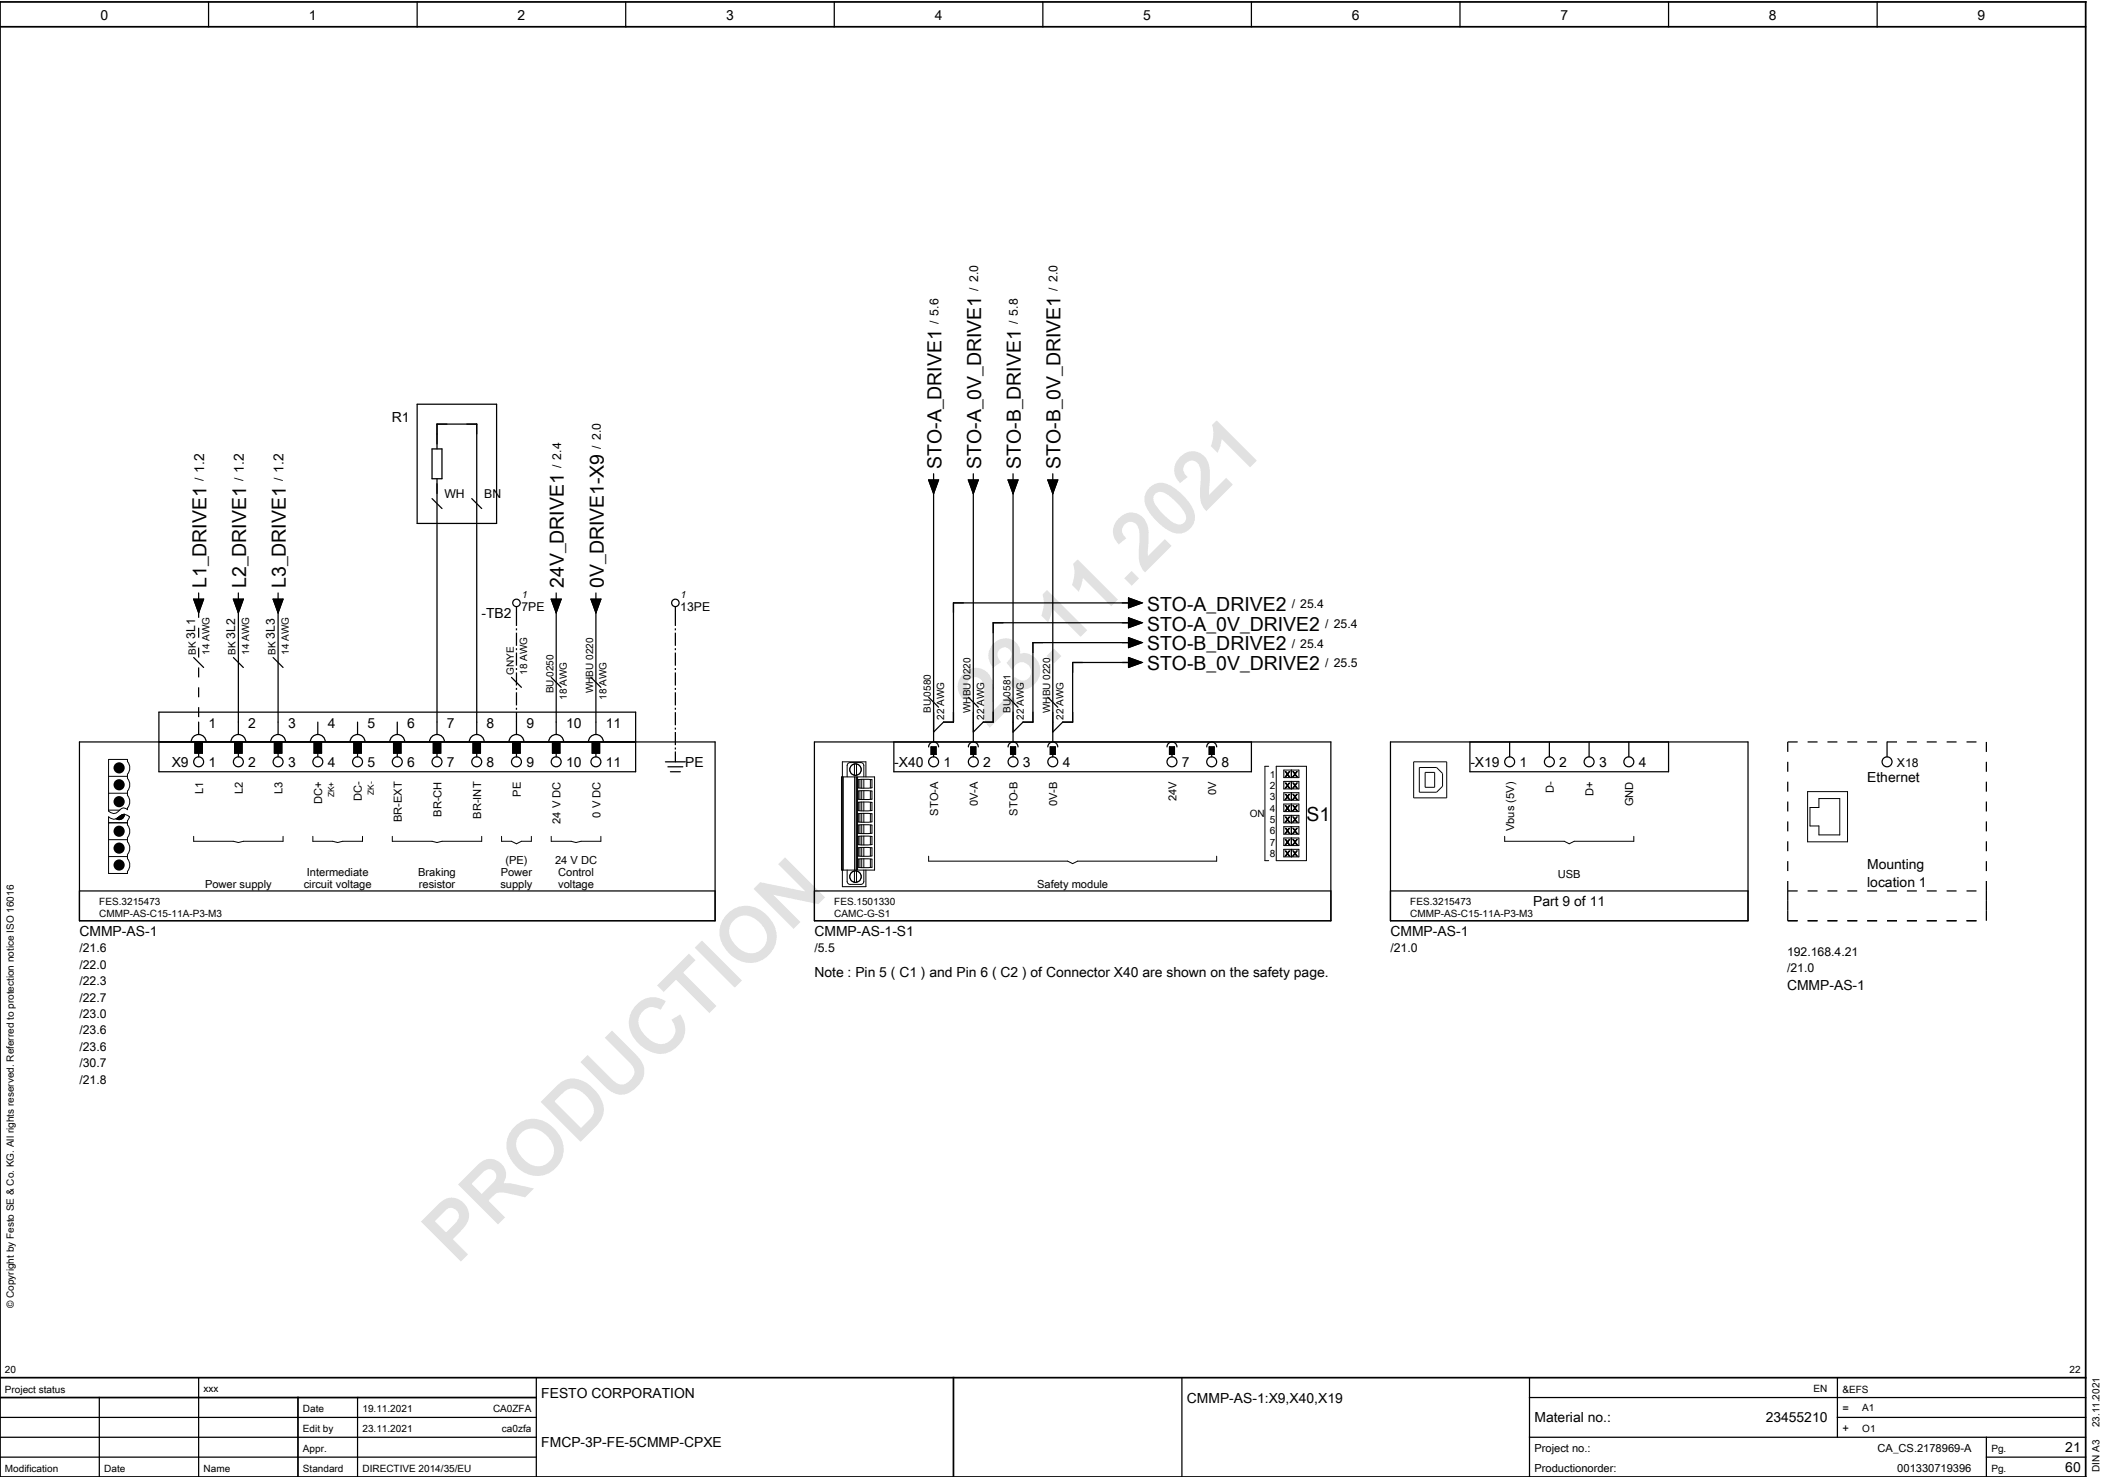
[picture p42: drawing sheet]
<svg xmlns="http://www.w3.org/2000/svg" width="424mm" height="297mm" viewBox="0 0 424 297" stroke-linecap="round" stroke-linejoin="round" font-family="sans-serif">
<defs><g id="words">
<g font-size="15" fill="#e1e1e1">
<text x="199" y="146.4" transform="rotate(-45 199 146.4)">23.11.2021</text>
<text x="92" y="254.4" transform="rotate(-45 92 254.4)">PRODUCTION</text>
</g>
<g font-size="3.9">
<text x="189.6" y="94.4" transform="rotate(-90 189.6 94.4)">STO-A_DRIVE1</text>
<text x="197.6" y="94.4" transform="rotate(-90 197.6 94.4)">STO-A_0V_DRIVE1</text>
<text x="205.6" y="94.4" transform="rotate(-90 205.6 94.4)">STO-B_DRIVE1</text>
<text x="213.6" y="94.4" transform="rotate(-90 213.6 94.4)">STO-B_0V_DRIVE1</text>
<text x="41.6" y="118.4" transform="rotate(-90 41.6 118.4)">L1_DRIVE1</text>
<text x="49.6" y="118.4" transform="rotate(-90 49.6 118.4)">L2_DRIVE1</text>
<text x="57.6" y="118.4" transform="rotate(-90 57.6 118.4)">L3_DRIVE1</text>
<text x="113.6" y="118.4" transform="rotate(-90 113.6 118.4)">24V_DRIVE1</text>
<text x="121.6" y="118.4" transform="rotate(-90 121.6 118.4)">0V_DRIVE1-X9</text>
<text x="231" y="123">STO-A_DRIVE2</text>
<text x="231" y="131">STO-B_DRIVE2</text>
<text x="231" y="127">STO-A_0V_DRIVE2</text>
<text x="231" y="135">STO-B_0V_DRIVE2</text>
<text x="263.1" y="165.4">S1</text>
</g>
<g font-size="2.8">
<text x="20.2" y="4">0</text>
<text x="62.2" y="4">1</text>
<text x="104.2" y="4">2</text>
<text x="146.2" y="4">3</text>
<text x="188.2" y="4">4</text>
<text x="230.2" y="4">5</text>
<text x="272.2" y="4">6</text>
<text x="314.2" y="4">7</text>
<text x="356.2" y="4">8</text>
<text x="398.2" y="4">9</text>
<text x="78.9" y="84.9">R1</text>
<text x="41.1" y="95.1" transform="rotate(-90 41.1 95.1)">1.2</text>
<text x="49.1" y="95.1" transform="rotate(-90 49.1 95.1)">1.2</text>
<text x="57.1" y="95.1" transform="rotate(-90 57.1 95.1)">1.2</text>
<text x="96.9" y="124.4">-TB2</text>
<text x="42" y="146.5">1</text>
<text x="50" y="146.5">2</text>
<text x="58" y="146.5">3</text>
<text x="66" y="146.5">4</text>
<text x="74" y="146.5">5</text>
<text x="82" y="146.5">6</text>
<text x="90" y="146.5">7</text>
<text x="98" y="146.5">8</text>
<text x="106" y="146.5">9</text>
<text x="114" y="146.5">10</text>
<text x="122" y="146.5">11</text>
<text x="34.6" y="154.5">X9</text>
<text x="42" y="154.5">1</text>
<text x="50" y="154.5">2</text>
<text x="58" y="154.5">3</text>
<text x="66" y="154.5">4</text>
<text x="74" y="154.5">5</text>
<text x="82" y="154.5">6</text>
<text x="90" y="154.5">7</text>
<text x="98" y="154.5">8</text>
<text x="106" y="154.5">9</text>
<text x="114" y="154.5">10</text>
<text x="122" y="154.5">11</text>
<text x="138" y="154.5">PE</text>
<text x="180.1" y="154.5">-X40</text>
<text x="190" y="154.5">1</text>
<text x="198" y="154.5">2</text>
<text x="206" y="154.5">3</text>
<text x="214" y="154.5">4</text>
<text x="238" y="154.5">7</text>
<text x="246" y="154.5">8</text>
<text x="296.1" y="154.5">-X19</text>
<text x="306" y="154.5">1</text>
<text x="314" y="154.5">2</text>
<text x="322" y="154.5">3</text>
<text x="330" y="154.5">4</text>
<text x="376" y="157.4">Ethernet</text>
<text x="376" y="174.9">Mounting</text>
<text x="376" y="178.6">location 1</text>
<text x="308.8" y="182.4">Part 9 of 11</text>
<text x="16" y="188.4">CMMP-AS-1</text>
<text x="164" y="188.4">CMMP-AS-1-S1</text>
<text x="280" y="188.4">CMMP-AS-1</text>
<text x="164" y="196.6">Note : Pin 5 ( C1 ) and Pin 6 ( C2 ) of Connector X40 are shown on the safety page.</text>
<text x="359.9" y="199.4">CMMP-AS-1</text>
<text x="109" y="281.4">FESTO CORPORATION</text>
<text x="239" y="282.4">CMMP-AS-1:X9,X40,X19</text>
<text x="309" y="286.4">Material no.:</text>
<text x="355.6" y="286.4">23455210</text>
<text x="109" y="291.4">FMCP-3P-FE-5CMMP-CPXE</text>
<text x="415.9" y="292.4">21</text>
<text x="415.9" y="296.4">60</text>
</g>
<g font-size="2.5">
<text x="197" y="58.5" transform="rotate(-90 197 58.5)">/ 2.0</text>
<text x="213" y="58.5" transform="rotate(-90 213 58.5)">/ 2.0</text>
<text x="189" y="65.3" transform="rotate(-90 189 65.3)">/ 5.6</text>
<text x="205" y="65.3" transform="rotate(-90 205 65.3)">/ 5.8</text>
<text x="113" y="94.3" transform="rotate(-90 113 94.3)">/ 2.4</text>
<text x="121" y="90.3" transform="rotate(-90 121 90.3)">/ 2.0</text>
<text x="41" y="96.9" transform="rotate(-90 41 96.9)">/</text>
<text x="49" y="96.9" transform="rotate(-90 49 96.9)">/</text>
<text x="57" y="96.9" transform="rotate(-90 57 96.9)">/</text>
<text x="89.5" y="100.2">WH</text>
<text x="97.5" y="100.2">BN</text>
<text x="105" y="123">7PE</text>
<text x="137" y="123">13PE</text>
<text x="260.1" y="122.4">/ 25.4</text>
<text x="39.3" y="128.7" transform="rotate(-90 39.3 128.7)">3L1</text>
<text x="47.3" y="128.7" transform="rotate(-90 47.3 128.7)">3L2</text>
<text x="55.3" y="128.7" transform="rotate(-90 55.3 128.7)">3L3</text>
<text x="260.1" y="130.4">/ 25.4</text>
<text x="266.9" y="126.4">/ 25.4</text>
<text x="266.9" y="134.4">/ 25.5</text>
<text x="382" y="154.4">X18</text>
<text x="16" y="191.8">/21.6</text>
<text x="164" y="191.8">/5.5</text>
<text x="280" y="191.8">/21.0</text>
<text x="16" y="195.1">/22.0</text>
<text x="359.9" y="192.5">192.168.4.21</text>
<text x="359.9" y="195.8">/21.0</text>
<text x="16" y="198.4">/22.3</text>
<text x="16" y="201.7">/22.7</text>
<text x="16" y="205">/23.0</text>
<text x="16" y="208.3">/23.6</text>
<text x="16" y="211.6">/23.6</text>
<text x="16" y="214.9">/30.7</text>
<text x="16" y="218.2">/21.8</text>
</g>
<g font-size="2.2">
<text x="40.9" y="159.9" transform="rotate(-90 40.9 159.9)">L1</text>
<text x="48.9" y="159.9" transform="rotate(-90 48.9 159.9)">L2</text>
<text x="56.9" y="159.9" transform="rotate(-90 56.9 159.9)">L3</text>
<text x="64.9" y="161.9" transform="rotate(-90 64.9 161.9)">DC+</text>
<text x="72.9" y="161.4" transform="rotate(-90 72.9 161.4)">DC-</text>
<text x="104.9" y="160.4" transform="rotate(-90 104.9 160.4)">PE</text>
<text x="236.9" y="161.4" transform="rotate(-90 236.9 161.4)">24V</text>
<text x="244.9" y="160.1" transform="rotate(-90 244.9 160.1)">0V</text>
<text x="312.9" y="159.8" transform="rotate(-90 312.9 159.8)">D-</text>
<text x="320.9" y="160.3" transform="rotate(-90 320.9 160.3)">D+</text>
<text x="80.9" y="165.6" transform="rotate(-90 80.9 165.6)">BR-EXT</text>
<text x="88.9" y="164.5" transform="rotate(-90 88.9 164.5)">BR-CH</text>
<text x="96.9" y="164.9" transform="rotate(-90 96.9 164.9)">BR-INT</text>
<text x="112.9" y="165.8" transform="rotate(-90 112.9 165.8)">24 V DC</text>
<text x="120.9" y="164.6" transform="rotate(-90 120.9 164.6)">0 V DC</text>
<text x="188.9" y="164.2" transform="rotate(-90 188.9 164.2)">STO-A</text>
<text x="196.9" y="162.4" transform="rotate(-90 196.9 162.4)">0V-A</text>
<text x="204.9" y="164.2" transform="rotate(-90 204.9 164.2)">STO-B</text>
<text x="212.9" y="162.4" transform="rotate(-90 212.9 162.4)">0V-B</text>
<text x="304.9" y="167.3" transform="rotate(-90 304.9 167.3)">Vbus (5V)</text>
<text x="328.9" y="162.4" transform="rotate(-90 328.9 162.4)">GND</text>
<text x="101.8" y="174">(PE)</text>
<text x="111.8" y="174">24 V DC</text>
<text x="41.3" y="178.8">Power supply</text>
<text x="61.2" y="178.8">circuit voltage</text>
<text x="61.8" y="176.4">Intermediate</text>
<text x="84.2" y="176.4">Braking</text>
<text x="84.3" y="178.8">resistor</text>
<text x="100.8" y="178.8">supply</text>
<text x="100.8" y="176.4">Power</text>
<text x="112.4" y="178.8">voltage</text>
<text x="112.4" y="176.4">Control</text>
<text x="208.8" y="178.8">Safety module</text>
<text x="313.7" y="176.8">USB</text>
<text x="371" y="284.4">=</text>
<text x="309" y="292.4">Project no.:</text>
<text x="371" y="288.4">+</text>
<text x="378.1" y="292.4">CA_CS.2178969-A</text>
<text x="309" y="296.4">Productionorder:</text>
<text x="382.1" y="296.4">001330719396</text>
</g>
<g font-size="2.1">
<text x="105" y="120.4">1</text>
<text x="137" y="120.4">1</text>
</g>
<g font-size="2">
<text x="39.5" y="131.9" transform="rotate(-90 39.5 131.9)">BK</text>
<text x="42.2" y="131.9" transform="rotate(-90 42.2 131.9)">14 AWG</text>
<text x="47.5" y="131.9" transform="rotate(-90 47.5 131.9)">BK</text>
<text x="50.2" y="131.9" transform="rotate(-90 50.2 131.9)">14 AWG</text>
<text x="55.5" y="131.9" transform="rotate(-90 55.5 131.9)">BK</text>
<text x="58.2" y="131.9" transform="rotate(-90 58.2 131.9)">14 AWG</text>
<text x="103.5" y="135.9" transform="rotate(-90 103.5 135.9)">GNYE</text>
<text x="106.2" y="135.9" transform="rotate(-90 106.2 135.9)">18 AWG</text>
<text x="111.5" y="139.6" transform="rotate(-90 111.5 139.6)">BU 0250</text>
<text x="114.2" y="140.9" transform="rotate(-90 114.2 140.9)">18 AWG</text>
<text x="119.5" y="139.6" transform="rotate(-90 119.5 139.6)">WHBU 0220</text>
<text x="122.2" y="140.9" transform="rotate(-90 122.2 140.9)">18 AWG</text>
<text x="187.5" y="143.6" transform="rotate(-90 187.5 143.6)">BU 0580</text>
<text x="195.5" y="143.6" transform="rotate(-90 195.5 143.6)">WHBU 0220</text>
<text x="203.5" y="143.6" transform="rotate(-90 203.5 143.6)">BU 0581</text>
<text x="211.5" y="143.6" transform="rotate(-90 211.5 143.6)">WHBU 0220</text>
<text x="190.2" y="144.9" transform="rotate(-90 190.2 144.9)">22 AWG</text>
<text x="198.2" y="144.9" transform="rotate(-90 198.2 144.9)">22 AWG</text>
<text x="206.2" y="144.9" transform="rotate(-90 206.2 144.9)">22 AWG</text>
<text x="214.2" y="144.9" transform="rotate(-90 214.2 144.9)">22 AWG</text>
<text x="255.7" y="161.2">3</text>
<text x="255.7" y="158.9">2</text>
<text x="255.7" y="156.6">1</text>
<text x="251.7" y="164.6">ON</text>
<text x="255.7" y="165.7">5</text>
<text x="255.7" y="163.5">4</text>
<text x="255.7" y="172.6">8</text>
<text x="255.7" y="170.3">7</text>
<text x="255.7" y="168">6</text>
<text x="20" y="182.2">FES.3215473</text>
<text x="20" y="184.7">CMMP-AS-C15-11A-P3-M3</text>
<text x="168" y="182.2">FES.1501330</text>
<text x="168" y="184.7">CAMC-G-S1</text>
<text x="284" y="182.2">FES.3215473</text>
<text x="284" y="184.7">CMMP-AS-C15-11A-P3-M3</text>
<text x="2.8" y="263.4" transform="rotate(-90 2.8 263.4)">© Copyright by Festo SE &amp; Co. KG. All rights reserved. Referred to protection notice ISO 16016</text>
<text x="1" y="276.4">20</text>
<text x="1" y="280.4">Project status</text>
<text x="41" y="280.2">xxx</text>
<text x="365.2" y="280.2">EN</text>
<text x="371" y="280.4">&amp;EFS</text>
<text x="416.8" y="276.4">22</text>
<text x="61" y="284.4">Date</text>
<text x="73" y="284.4">19.11.2021</text>
<text x="99.3" y="284.4">CA0ZFA</text>
<text x="375" y="284.1">A1</text>
<text x="422.8" y="287.4" transform="rotate(-90 422.8 287.4)">23.11.2021</text>
<text x="61" y="288.4">Edit by</text>
<text x="61" y="292.4">Appr.</text>
<text x="73" y="288.4">23.11.2021</text>
<text x="101.1" y="288.4">ca0zfa</text>
<text x="375" y="288.4">O1</text>
<text x="401" y="292.4">Pg.</text>
<text x="1" y="296.4">Modification</text>
<text x="21" y="296.4">Date</text>
<text x="41" y="296.4">Name</text>
<text x="61" y="296.4">Standard</text>
<text x="73" y="296.4">DIRECTIVE 2014/35/EU</text>
<text x="401" y="296.4">Pg.</text>
<text x="422.8" y="296.4" transform="rotate(-90 422.8 296.4)">DIN A3</text>
</g>
<g font-size="1.7">
<text x="67.3" y="160.5" transform="rotate(-90 67.3 160.5)">ZK+</text>
<text x="75.3" y="160.1" transform="rotate(-90 75.3 160.1)">ZK-</text>
</g>
<g font-size="1.5">
<text x="258.8" y="161">X X</text>
<text x="258.8" y="158.7">X X</text>
<text x="258.8" y="156.4">X X</text>
<text x="258.8" y="167.8">X X</text>
<text x="258.8" y="165.5">X X</text>
<text x="258.8" y="163.3">X X</text>
<text x="258.8" y="170.1">X X</text>
<text x="258.8" y="172.4">X X</text>
</g>
</g></defs>
<g fill="none" stroke="#000" stroke-width=".25">
<path d="M42 .4v5M84 .4v5M126 .4v5M168 .4v5M210 .4v5M252 .4v5M294 .4v5M336 .4v5M378 .4v5M84 81.4h16v24h-16zM87 90.4h2v6h-2zM88 90.4v-5h8v62.5"/>
<path d="M88 96.4v51.5M187 96.6h2l-1 2.8zM188 95.4v1.2M188 98.4v51M195 96.6h2l-1 2.8zM196 95.4v1.2M196 98.4v51M203 96.6h2l-1 2.8zM204 95.4v1.2M204 98.4v51M211 96.6h2l-1 2.8zM212 95.4v1.2"/>
<path d="M212 98.4v51M40 119.4v1.2M48 119.4v1.2M56 119.4v1.2M87 100.4l2 2M95 100.4l2 2M112 119.4v1.2M120 119.4v1.2M39 132.4l2 2M39 120.6h2l-1 2.8zM47 132.4l2 2M47 120.6h2l-1 2.8z"/>
<path d="M48 122.4v25.5M55 132.4l2 2M55 120.6h2l-1 2.8zM56 122.4v25.5M103 136.4l2 2M104 122.1v1.3M111 136.4l2 2M111 120.6h2l-1 2.8zM112 122.4v25.5M119 136.4l2 2M119 120.6h2l-1 2.8zM120 122.4v25.5"/>
<path d="M136 122.1v1.3M227.2 132.4l2.8 1-2.8 1zM227.2 120.4l2.8 1-2.8 1zM227.2 124.4l2.8 1-2.8 1zM227.2 128.4l2.8 1-2.8 1zM228 121.4h-36v24h-2l-2 2M228 125.4h-28v20h-2l-2 2M228 129.4h-20v16h-2l-2 2M228 133.4h-12v12h-2l-2 2M16 149.4h128v36h-128zM32 143.4h96v12h-96zM38.5 149.4a1.5 1.5 0 0 1 1.5-1.5 1.5 1.5 0 0 1 1.5 1.5"/>
<path d="M39.3 149.4v2.2h1.5v-2.2M40 145.4v2.5M40 151.6v.8M46.5 149.4a1.5 1.5 0 0 1 1.5-1.5 1.5 1.5 0 0 1 1.5 1.5M47.2 149.4v2.2h1.6v-2.2M48 151.6v.8M54.5 149.4a1.5 1.5 0 0 1 1.5-1.5 1.5 1.5 0 0 1 1.5 1.5M55.2 149.4v2.2h1.5v-2.2M56 151.6v.8M62.5 149.4a1.5 1.5 0 0 1 1.5-1.5 1.5 1.5 0 0 1 1.5 1.5M63.2 149.4v2.2h1.5v-2.2M64 145.4v2.5"/>
<path d="M64 151.6v.8M70.5 149.4a1.5 1.5 0 0 1 1.5-1.5 1.5 1.5 0 0 1 1.5 1.5M71.3 149.4v2.2h1.4v-2.2M72 145.4v2.5M72 151.6v.8M78.5 149.4a1.5 1.5 0 0 1 1.5-1.5 1.5 1.5 0 0 1 1.5 1.5M79.3 149.4v2.2h1.5v-2.2M80 145.4v2.5M80 151.6v.8M86.5 149.4a1.5 1.5 0 0 1 1.5-1.5 1.5 1.5 0 0 1 1.5 1.5M87.3 149.4v2.2h1.5v-2.2M88 151.6v.8"/>
<path d="M94.5 149.4a1.5 1.5 0 0 1 1.5-1.5 1.5 1.5 0 0 1 1.5 1.5M95.2 149.4v2.2h1.6v-2.2M96 151.6v.8M102.5 149.4a1.5 1.5 0 0 1 1.5-1.5 1.5 1.5 0 0 1 1.5 1.5M103.2 149.4v2.2h1.5v-2.2M104 145.4v2.5M104 151.6v.8M110.5 149.4a1.5 1.5 0 0 1 1.5-1.5 1.5 1.5 0 0 1 1.5 1.5M111.2 149.4v2.2h1.5v-2.2M112 151.6v.8M118.5 149.4a1.5 1.5 0 0 1 1.5-1.5 1.5 1.5 0 0 1 1.5 1.5M119.2 149.4v2.2h1.5v-2.2"/>
<path d="M120 151.6v.8M134 153.4h4M134.5 154.4h3M135 155.4h2M136 151.4v2M164 149.4h104v36h-104zM180 149.4v6h72v-6M187 150.4a1 1 0 0 1 1-1 1 1 0 0 1 1 1M187 140.4l2 2M187.5 150.4h1v1.5h-1zM188 151.9v.5M195 150.4a1 1 0 0 1 1-1 1 1 0 0 1 1 1"/>
<path d="M195 140.4l2 2M195.5 150.4h1v1.5h-1zM196 151.9v.5M203 150.4a1 1 0 0 1 1-1 1 1 0 0 1 1 1M203 140.4l2 2M203.5 150.4h1v1.5h-1zM204 151.9v.5M211 150.4a1 1 0 0 1 1-1 1 1 0 0 1 1 1M211 140.4l2 2M211.5 150.4h1v1.5h-1zM212 151.9v.5M235 150.4a1 1 0 0 1 1-1 1 1 0 0 1 1 1"/>
<path d="M235.5 150.4h1v1.5h-1zM236 151.9v.5M243 150.4a1 1 0 0 1 1-1 1 1 0 0 1 1 1M243.5 150.4h1v1.5h-1zM244 151.9v.5M280 149.4h72v36h-72zM296 149.4v6h40v-6M304 149.4v3M312 149.4v3M320 149.4v3M328 149.4v3M380 149.4v3"/>
<path d="M16 179.4h128M164 179.4h104M280 179.4h72M40 277.4v20M108 277.4v20M238 277.4v20M308 277.4v20M370 277.4v12M0 293.4h108M0 289.4h108M0 285.4h108M20 281.4v16"/>
<path d="M72 281.4v16M308 289.4h112M308 281.4h112M370 285.4h50M400 293.4h20M400 289.4v8"/>
<circle cx="104" cy="121.4" r=".75"/>
<circle cx="136" cy="121.4" r=".75"/>
<circle cx="40" cy="153.4" r="1"/>
<circle cx="48" cy="153.4" r="1"/>
<circle cx="56" cy="153.4" r="1"/>
<circle cx="64" cy="153.4" r="1"/>
<circle cx="72" cy="153.4" r="1"/>
<circle cx="80" cy="153.4" r="1"/>
<circle cx="88" cy="153.4" r="1"/>
<circle cx="96" cy="153.4" r="1"/>
<circle cx="104" cy="153.4" r="1"/>
<circle cx="112" cy="153.4" r="1"/>
<circle cx="120" cy="153.4" r="1"/>
<circle cx="188" cy="153.4" r="1"/>
<circle cx="196" cy="153.4" r="1"/>
<circle cx="204" cy="153.4" r="1"/>
<circle cx="212" cy="153.4" r="1"/>
<circle cx="236" cy="153.4" r="1"/>
<circle cx="244" cy="153.4" r="1"/>
<circle cx="304" cy="153.4" r="1"/>
<circle cx="312" cy="153.4" r="1"/>
<circle cx="320" cy="153.4" r="1"/>
<circle cx="328" cy="153.4" r="1"/>
<circle cx="380" cy="153.4" r="1"/>
</g>
<path d="M0 .4h420v297h-420zM0 5.4h420M0 277.4h420M192 277.4v20M0 281.4h107.9M60 281.4v16" fill="none" stroke="#000" stroke-width=".35"/>
<path d="M104 123.4v22M136 123.4v28" fill="none" stroke="#000" stroke-width=".25" stroke-dasharray="2.6 .5 .4 .5" stroke-linecap="butt"/>
<path d="M40 122.4v23M360 149.4h40M360 149.4v36M400 149.4v36M360 179.4h40M360 179.4v6M400 179.4v6M360 185.4h40" fill="none" stroke="#000" stroke-width=".25" stroke-dasharray="2 2" stroke-linecap="butt"/>
<g fill="none" stroke="#000" stroke-width=".2">
<path d="M21.9 152.9h3.8v.4a1.96 1.96 0 0 1 0 2.6v.8a1.96 1.96 0 0 1 0 2.6v.8a1.96 1.96 0 0 1 0 2.6v.3l-.5-.3a1.45 1.45 0 0 0-1.4 .7l-.8 .4-.5-.1-.6-.4zM21.9 156.3h3.8M21.9 159.7h3.8M169.5 156.4h6.6v18.8h-6.6zM169.8 156.4v18.8M170.6 156.4v-2.3a.6 .6 0 0 1 .6-.6h2.2a.6 .6 0 0 1 .6 .6v2.3M172.1 153.8v2.3M172.1 156.4v18.8M172.4 156.4v18.8M172.5 153.8v2.3M172.5 156.4v18.8M172.7 159.3h2.9v1.6h-2.9"/>
<path d="M172.7 157h2.9v1.6h-2.9M172.7 156.4v18.8M172.8 157v1.6M172.8 159.3v1.6M173.2 156.9v1.8M173.2 159.2v1.8M173.5 156.9v1.8M173.5 159.2v1.8M174 156.9v1.8M174 159.2v1.8M174.4 156.4v-3h-4.8v25.1h4.8v-3.3M175.3 157v1.7"/>
<path d="M175.3 159.2v1.7M255.5 154.3h-.8v19h.8M257 154.3h6.1v19h-6.1zM258.5 155.1h3.1v1.5h-3.1zM258.5 157.3h3.1v1.6h-3.1zM258.5 159.6h3.1v1.5h-3.1zM260 155.1v1.5M260 157.3v1.6M260 159.6v1.5M284.7 153.4h6.6v7.3h-6.6zM285.8 154.5h3.5l1.2 1.2v2.6l-1.2 1.2h-3.5zM287 155.5h1.9v3h-1.9z"/>
<path d="M364 159.4h8v10.1h-8zM21.9 165.7h3.8M21.9 172.5h3.8M21.9 169.1h3.8M21.9 163.1h2.2M23.4 164.9l1.2-.9h.5a1.07 1.07 0 0 1-1.7 .9zM25.7 165.3l.4-.8a1.43 1.43 0 0 0-2.3 .1 1.34 1.34 0 0 1-1.9-.1v11.4h3.8v-.5a1.96 1.96 0 0 0 0-2.5v-.9a1.96 1.96 0 0 0 0-2.5v-.9a1.96 1.96 0 0 0 0-2.5v-.8M39 168.4v1h8l1 .2 1-.2h8v-1M63 168.4v1h4l1 .2 1-.2h4v-1M79 168.4v1h8l1 .2 1-.2h8v-1M101 168.4v1h2l1 .5 1-.5h2v-1M111 168.4v1h4l1 .2 1-.2h4v-1"/>
<path d="M170.6 175.2v2.3a.6 .6 0 0 0 .6 .6h2.2a.6 .6 0 0 0 .6-.6v-2.3M172.1 175.4v2.2M172.5 175.4v2.2M172.7 173h2.9v1.6h-2.9M172.7 170.7h2.9v1.6h-2.9M172.7 168.4h2.9v1.7h-2.9M172.7 166.1h2.9v1.7h-2.9M172.7 163.8h2.9v1.7h-2.9M172.7 161.6h2.9v1.6h-2.9M172.8 161.5v1.7M172.8 163.8v1.7M172.8 166.1v1.7"/>
<path d="M172.8 168.4v1.7M172.8 170.7v1.7M172.8 173v1.6M173.2 161.5v1.7M173.2 163.8v1.7M173.2 166.1v1.7M173.2 168.4v1.7M173.2 170.7v1.7M173.2 172.9v1.8M173.5 161.5v1.8M173.5 163.8v1.8M173.5 166.1v1.7"/>
<path d="M173.5 168.3v1.8M173.5 170.6v1.8M173.5 172.9v1.8M174 161.5v1.8M174 163.8v1.8M174 166v1.9M174 168.3v1.8M174 170.6v1.8M174 172.9v1.8M175.3 161.5v1.7M175.3 163.8v1.7M175.3 166.1v1.7"/>
<path d="M175.3 168.4v1.7M175.3 170.7v1.7M175.3 173v1.7M187 172.4v1h28l1 .5 1-.5h28v-1M258.5 161.9h3.1v1.5h-3.1zM258.5 164.2h3.1v1.5h-3.1zM258.5 166.5h3.1v1.5h-3.1zM258.5 168.7h3.1v1.6h-3.1zM258.5 171h3.1v1.5h-3.1zM260 161.9v1.5M260 164.2v1.5M260 166.5v1.5"/>
<path d="M260 168.7v1.6M260 171v1.5M303 168.4v1h12l1 .5 1-.5h12v-1M366.3 160.8h4.2v7.3h-4.2v-1.8h-1.8v-3.7h1.8z"/>
<circle cx="172.3" cy="155" r="1.17"/>
<circle cx="172.3" cy="155" r="1.14"/>
<circle cx="172.3" cy="176.5" r="1.17"/>
<circle cx="172.3" cy="176.5" r="1.14"/>
</g>
<g fill="#000" stroke="#000" stroke-width=".2">
<path d="M187 96.6h2l-1 2.8zM195 96.6h2l-1 2.8zM203 96.6h2l-1 2.8zM211 96.6h2l-1 2.8zM39 120.6h2l-1 2.8zM47 120.6h2l-1 2.8zM55 120.6h2l-1 2.8zM111 120.6h2l-1 2.8zM119 120.6h2l-1 2.8zM227.2 132.4l2.8 1-2.8 1zM227.2 128.4l2.8 1-2.8 1zM227.2 124.4l2.8 1-2.8 1z"/>
<path d="M227.2 120.4l2.8 1-2.8 1zM39.3 149.4h1.5v2.2h-1.5zM47.2 149.4h1.6v2.2h-1.6zM55.2 149.4h1.5v2.2h-1.5zM63.2 149.4h1.5v2.2h-1.5zM71.3 149.4h1.4v2.2h-1.4zM79.3 149.4h1.5v2.2h-1.5zM87.3 149.4h1.5v2.2h-1.5zM95.2 149.4h1.6v2.2h-1.6zM103.2 149.4h1.5v2.2h-1.5zM111.2 149.4h1.5v2.2h-1.5zM119.2 149.4h1.5v2.2h-1.5z"/>
<path d="M187.5 150.4h1v1.5h-1zM195.5 150.4h1v1.5h-1zM203.5 150.4h1v1.5h-1zM211.5 150.4h1v1.5h-1zM235.5 150.4h1v1.5h-1zM243.5 150.4h1v1.5h-1zM23.4 164.9l1.2-.9h.5a1.07 1.07 0 0 1-1.7 .9z"/>
</g>
<g fill="#000">
<circle cx="24" cy="154.6" r="1.13"/>
<circle cx="24" cy="158" r="1.13"/>
<circle cx="24" cy="174.2" r="1.13"/>
<circle cx="24" cy="167.4" r="1.13"/>
<circle cx="24" cy="161.4" r="1.13"/>
<circle cx="24" cy="170.8" r="1.13"/>
</g>
<use href="#words"/>
</svg>
